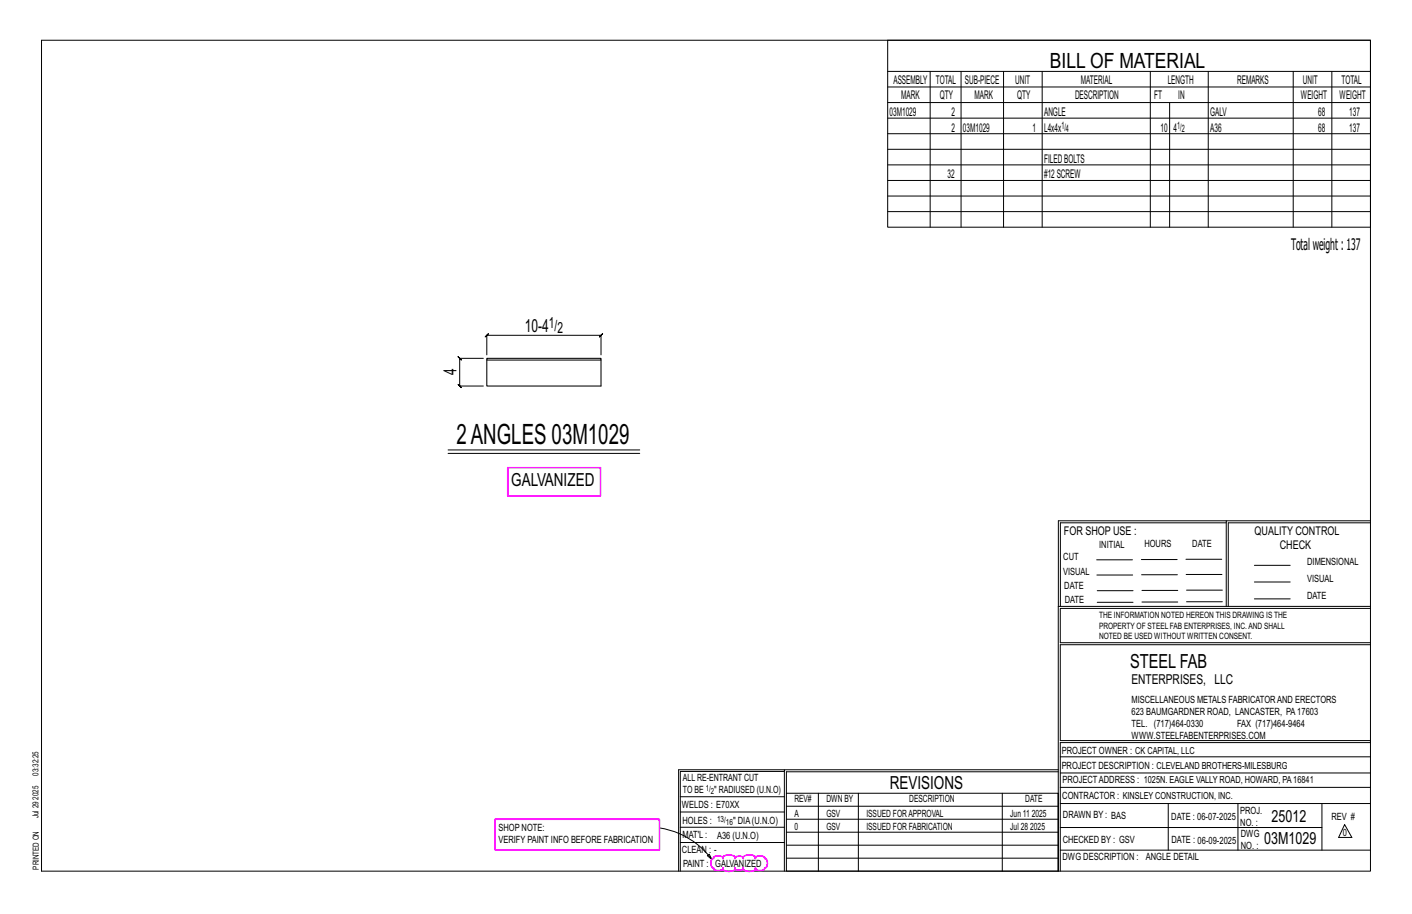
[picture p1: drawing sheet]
<svg xmlns="http://www.w3.org/2000/svg" width="432mm" height="279mm" viewBox="0 0 432 279" stroke-linecap="round" stroke-linejoin="round" font-family="sans-serif">
<defs><g id="words">
<text font-size="8.6" x="139.6" y="135.6">2ANGLES 03M1029</text>
<text font-size="6.4" x="321.1" y="20.7">BILL OF MATERIAL</text>
<text font-size="5.9" x="345.6" y="204.1">STEEL FAB</text>
<g font-size="5.5">
<text x="160.5" y="101.5">10-4</text>
<text x="139.6" y="114.6" transform="rotate(-90 139.6 114.6)">4</text>
<text x="156.3" y="148.6">GALVANIZED</text>
<text x="272.2" y="241.1">REVISIONS</text>
</g>
<g font-size="5.1">
<text x="388.9" y="251.3">25012</text>
<text x="386.6" y="258.1">03M1029</text>
</g>
<text font-size="4.9" x="394.8" y="76.4">Totalweight : 137</text>
<g font-size="4.7">
<text x="167.8" y="100.3">1/</text>
<text x="170.5" y="101.9">2</text>
</g>
<text font-size="4.2" x="346" y="209.1">ENTERPRISES, LLC</text>
<g font-size="3.7">
<text x="273.2" y="25.6">ASSEMBLY</text>
<text x="286.2" y="25.6">TOTAL</text>
<text x="295.1" y="25.6">SUB-PIECE</text>
<text x="310.4" y="25.6">UNIT</text>
<text x="330.5" y="25.6">MATERIAL</text>
<text x="357.1" y="25.6">LENGTH</text>
<text x="378.3" y="25.6">REMARKS</text>
<text x="398.4" y="25.6">UNIT</text>
<text x="410.2" y="25.6">TOTAL</text>
<text x="272.1" y="35.5">03M1029</text>
<text x="275.6" y="30.4">MARK</text>
<text x="287.4" y="30.4">QTY</text>
<text x="290.9" y="35.5">2</text>
<text x="298" y="30.4">MARK</text>
<text x="311" y="30.4">QTY</text>
<text x="319.3" y="35.5">ANGLE</text>
<text x="328.7" y="30.4">DESCRIPTION</text>
<text x="353" y="30.4">FT</text>
<text x="360.3" y="30.4">IN</text>
<text x="370.1" y="35.5">GALV</text>
<text x="397.8" y="30.4">WEIGHT</text>
<text x="403.2" y="35.5">68</text>
<text x="409.6" y="30.4">WEIGHT</text>
<text x="412.6" y="35.5">137</text>
<text x="290.9" y="40.2">2</text>
<text x="294.5" y="40.2">03M1029</text>
<text x="315.8" y="40.2">1</text>
<text x="319.3" y="40.2">L4x4x</text>
<text x="354.9" y="40.2">10</text>
<text x="358.9" y="40.2">4</text>
<text x="370.1" y="40.2">A36</text>
<text x="403.2" y="40.2">68</text>
<text x="412.6" y="40.2">137</text>
<text x="319.3" y="49.7">FILEDBOLTS</text>
<text x="289.8" y="54.5">32</text>
<text x="319.3" y="54.5">#12SCREW</text>
<text x="325.3" y="163.4">FOR SHOP USE :</text>
<text x="383.7" y="163.4">QUALITY CONTROL</text>
<text x="391.4" y="167.8">CHECK</text>
</g>
<g font-size="3.1">
<text x="324.6" y="39.4">1/</text>
<text x="326" y="40.5">4</text>
<text x="360" y="39.4">1/</text>
<text x="361.4" y="40.5">2</text>
<text x="336.2" y="167.4">INITIAL</text>
<text x="350" y="167.1">HOURS</text>
<text x="364.6" y="167.2">DATE</text>
<text x="325.2" y="171.3">CUT</text>
<text x="399.8" y="172.8">DIMENSIONAL</text>
<text x="325.1" y="175.8">VISUAL</text>
<text x="399.8" y="177.9">VISUAL</text>
<text x="325.5" y="180">DATE</text>
<text x="325.7" y="184.4">DATE</text>
<text x="399.8" y="183.1">DATE</text>
<text x="346" y="215">MISCELLANEOUS METALS FABRICATORAND ERECTORS</text>
<text x="346" y="218.6">623 BAUMGARDNER ROAD, LANCASTER, PA17603</text>
<text x="346" y="225.8">WWW.STEELFABENTERPRISES.COM</text>
<text x="346" y="222.2">TEL. (717)464-0330</text>
<text x="378.3" y="222.2">FAX (717)464-9464</text>
<text x="324.7" y="230.5">PROJECT OWNER : CK CAPITAL, LLC</text>
<text x="208.8" y="238.8">ALL RE-ENTRANT CUT</text>
<text x="324.7" y="235.1">PROJECT DESCRIPTION : CLEVELAND BROTHERS-MILESBURG</text>
<text x="324.9" y="239.5">PROJECTADDRESS : 1025N. EAGLE VALLY ROAD, HOWARD, PA16841</text>
<text x="208.8" y="242.5">TO BE</text>
<text x="218.4" y="242.5">&quot; RADIUSED (U.N.O)</text>
<text x="242.9" y="245.3">REV#</text>
<text x="252.7" y="245.3">DWN BY</text>
<text x="278.1" y="245.3">DESCRIPTION</text>
<text x="313.5" y="245.3">DATE</text>
<text x="324.9" y="244.2">CONTRACTOR : KINSLEY CONSTRUCTION, INC.</text>
<text x="208.5" y="247">WELDS : E70XX</text>
<text x="208.7" y="251.7">HOLES :</text>
<text x="224.2" y="251.8">&quot; DIA(U.N.O)</text>
<text x="242.9" y="249.9">A</text>
<text x="252.7" y="249.9">GSV</text>
<text x="264.9" y="249.9">ISSUED FORAPPROVAL</text>
<text x="309" y="249.9">Jun 11</text>
<text x="315.5" y="249.9">2025</text>
<text x="325.1" y="250">DRAWN BY : BAS</text>
<text x="358.2" y="250.5">DATE : 06-07-2025</text>
<text x="379.3" y="248.9">PROJ.</text>
<text x="407.2" y="250.5">REV #</text>
<text x="152.5" y="257.6">VERIFY PAINT INFO BEFORE FABRICATION</text>
<text x="152.5" y="254">SHOP NOTE:</text>
<text x="208.7" y="256.3">MAT'L :</text>
<text x="219.3" y="256.4">A36 (U.N.O)</text>
<text x="242.9" y="253.8">0</text>
<text x="252.7" y="253.8">GSV</text>
<text x="264.9" y="253.8">ISSUED FOR FABRICATION</text>
<text x="309" y="253.8">Jul 28</text>
<text x="315" y="253.8">2025</text>
<text x="325" y="257.6">CHECKED BY : GSV</text>
<text x="358.3" y="257.7">DATE : 06-09-2025</text>
<text x="379.3" y="252.5">NO. :</text>
<text x="379.5" y="255.9">DWG</text>
<text x="410.6" y="255.5">0</text>
<text x="208.6" y="260.7">CLEAN : -</text>
<text x="324.9" y="262.9">DWG DESCRIPTION :</text>
<text x="350.4" y="263">ANGLE DETAIL</text>
<text x="379.5" y="259.5">NO. :</text>
<text x="208.9" y="265">PAINT : GALVANIZED</text>
</g>
<g font-size="2.7">
<text x="336.1" y="189">THE INFORMATION NOTED HEREON THIS DRAWING IS THE</text>
<text x="336.1" y="195.4">NOTED BE USED WITHOUT WRITTEN CONSENT.</text>
<text x="336.1" y="192.2">PROPERTY OF STEEL FAB ENTERPRISES, INC.AND SHALL</text>
</g>
<g font-size="2.6">
<text x="215.9" y="241.8">1/</text>
<text x="217.4" y="242.7">2</text>
<text x="219.3" y="251.1">13/</text>
<text x="222" y="252.1">16</text>
</g>
<g font-size="2.5">
<text x="11.7" y="237.1" transform="rotate(-90 11.7 237.1)">03:32:25</text>
<text x="11.8" y="244.4" transform="rotate(-90 11.8 244.4)">2025</text>
<text x="11.8" y="250.1" transform="rotate(-90 11.8 250.1)">Jul 29</text>
<text x="11.9" y="265.8" transform="rotate(-90 11.9 265.8)">PRINTED ON</text>
</g>
</g></defs>
<g fill="none" stroke="#000" stroke-width=".31">
<path d="M12.7 12.3h406.4v254h-406.4zM271.5 12.3h147.6v57.2h-147.6zM271.5 21.8h147.6M271.5 26.6h147.6M271.5 31.4h147.6M271.5 36.1h147.6M284.5 21.8v47.7M293.9 21.8v47.7M306.9 21.8v47.7M318.7 21.8v47.7M351.8 21.8v47.7M357.7 31.4v38.1"/>
<path d="M369.5 21.8v47.7M395.5 21.8v47.7M407.3 21.8v47.7M271.5 40.9h147.6M271.5 45.6h147.6M271.5 50.4h147.6M271.5 55.2h147.6M271.5 59.9h147.6M271.5 64.7h147.6M147.8 109.5h-7.2l-.5-.5 1 1-.5-.5v8.5l-.5-.5 1 1-.5-.5h7.2M148.9 108.5v-6l-.5 .5 1-1-.5 .5h34.9l-.5 .5 1-1-.5 .5v6M137 137.5h58.6"/>
<path d="M137 138.6h58.6M375 159.8h-50.7v25.6M375 159.2h-51.3l-.1 107.1M419.1 159.2h-44.1v26.2M419.1 159.8h-43.5v25.6M335.4 171.1h10.9M335.4 175.8h11M349 171h11M349.1 175.7h11M362.7 171h10.9M362.7 175.6h11M383.6 172.8h11"/>
<path d="M383.6 177.9h11M323.7 185.4h95.4M335.5 184.1h11M335.5 180.6h11M349.2 184h11M349.2 180.5h11M362.9 180.4h10.9M362.9 184h10.9M383.6 183.1h11M419.1 186h-94.9v10.5h94.9M419.1 197.1h-94.9v29.3h94.9v.6h-94.9v39.3M239.9 235.8h-31.9v30.5"/>
<path d="M239.9 235.3h-32.4v31M323.6 235.3h-83.7v31M323.6 235.9h-83.1v6.6M324.2 236.3h94.9M324.2 231.4h94.9M201.7 253.1a24.4 24.4 0 0 1 16 9.6M208 252.9h31.9M208 257.5h31.9M208 243.6h31.9M208 248.2h31.9M240.5 242.5h83.1v23.8h-83.1zM240.5 258.4h83.1"/>
<path d="M240.5 254.4h83.1M240.5 250.4h83.1M240.5 246.5h83.1M250.3 242.5v23.8M262.5 242.5v23.8M306.5 242.5v23.8M324.2 253h80.1M324.2 245.6h94.9M324.2 259.9h94.9M324.2 240.7h94.9M357.3 245.6v14.3M378.6 245.6v14.3"/>
<path d="M404.3 245.6v14.3M411.2 252.1l2.2 3.9h-4zM216.3 261.6l.6-.5 .8 1.6zM240.5 262.3h83.1"/>
</g>
<path d="M155.3 143h28.4v8.6h-28.4zM151.4 250.4h50.3v9.4h-50.3zM218.4 261.9a2.35 2.35 0 0 1 2.7 .3v.3l-.1-.4a2.76 2.76 0 0 1 3.8 0v.4v-.3a1.84 1.84 0 0 1 2.5 0v.3v-.4a2.76 2.76 0 0 1 3.8 0l-.1 .4v-.3a2.07 2.07 0 0 1 2.9 0l-.1 .3 .3-.1a2.06 2.06 0 0 1 0 2.9h-.3l.1 .2a2.07 2.07 0 0 1-2.9 0v-.2l.1 .3a2.76 2.76 0 0 1-3.8 0v-.3v.2a1.84 1.84 0 0 1-2.5 0v-.2v.3a2.76 2.76 0 0 1-3.8 0l.1-.3v.2a2.07 2.07 0 0 1-2.9 0l.1-.2h-.3a2.06 2.06 0 0 1 0-2.9l.3 .1z" fill="none" stroke="#f0f" stroke-width=".5"/>
<path d="M148.9 109.5h34.9v.6h-34.9zM148.9 110.1v7.9h34.9v-7.9" fill="none" stroke="#000" stroke-width=".32"/>
<use href="#words"/>
</svg>
